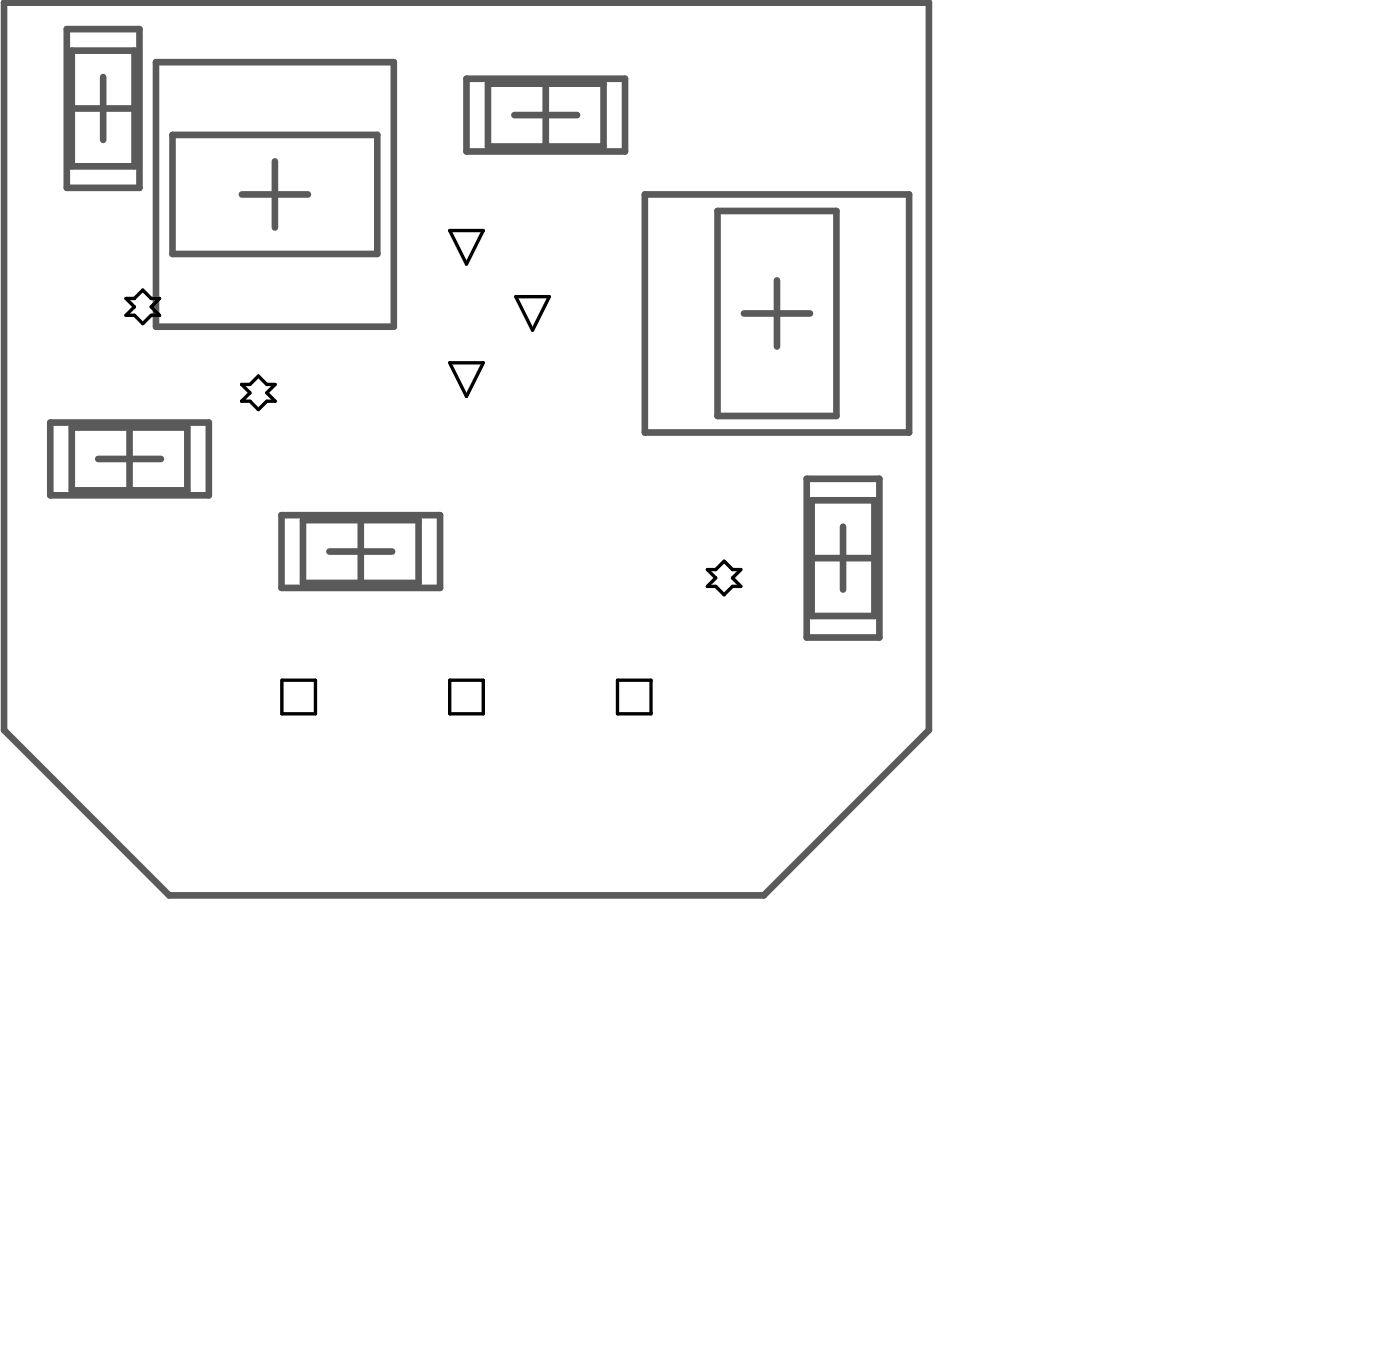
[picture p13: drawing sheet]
<svg xmlns="http://www.w3.org/2000/svg" width="71mm" height="68mm" viewBox="0 0 71 68" stroke-linecap="round" stroke-linejoin="round" font-family="sans-serif">
<g fill="none" stroke="#5a5a5a" stroke-width=".33">
<path d="M.2 .1h46.6v36.7l-8.3 8.3h-30l-8.3-8.3zM3.4 1.5h3.6v8h-3.6zM3.6 5.5h3.2M3.6 2.6h3.2v5.8h-3.2zM5.2 3.9v3.2M7.9 3.1h11.9v13.4h-11.9zM8.7 6.8h10.3v6h-10.3zM12.2 9.8h3.3M13.9 8.1v3.4M23.5 4h8v3.6h-8zM24.6 4.2h5.8v3.2h-5.8zM25.9 5.8h3.2"/>
<path d="M27.5 4.2v3.2M32.5 9.8h13.3v12h-13.3zM36.2 10.6h6v10.4h-6zM37.5 15.8h3.3M39.2 14.1v3.4M2.5 21.3h8v3.7h-8zM3.6 21.5h5.8v3.2h-5.8zM4.9 23.1h3.2M6.5 21.5v3.2M14.2 26h8v3.6h-8zM15.3 26.2h5.8v3.2h-5.8zM16.6 27.8h3.2"/>
<path d="M18.2 26.2v3.2M40.7 24.1h3.6v8h-3.6zM40.9 28.1h3.2M40.9 25.2h3.2v5.8h-3.2zM42.5 26.5v3.2"/>
</g>
<path d="M6.4 15h.4l.4-.4 .4 .4h.4l-.4 .5 .4 .4h-.4l-.4 .4-.4-.4h-.4l.4-.4zM12.2 19.4h.4l.4-.4 .4 .4h.5l-.5 .4 .5 .4h-.5l-.4 .4-.4-.4h-.4l.4-.4zM22.7 18.3h1.7l-.9 1.7zM22.7 11.6h1.7l-.9 1.7zM26 15h1.7l-.9 1.6zM14.2 34.3h1.7v1.7h-1.7zM22.7 34.3h1.7v1.7h-1.7zM31.1 34.3h1.7v1.7h-1.7zM35.6 28.7h.5l.4-.4 .4 .4h.4l-.4 .4 .4 .5h-.4l-.4 .4-.4-.4h-.5l.5-.5z" fill="none" stroke="#000" stroke-width=".17"/>
</svg>
